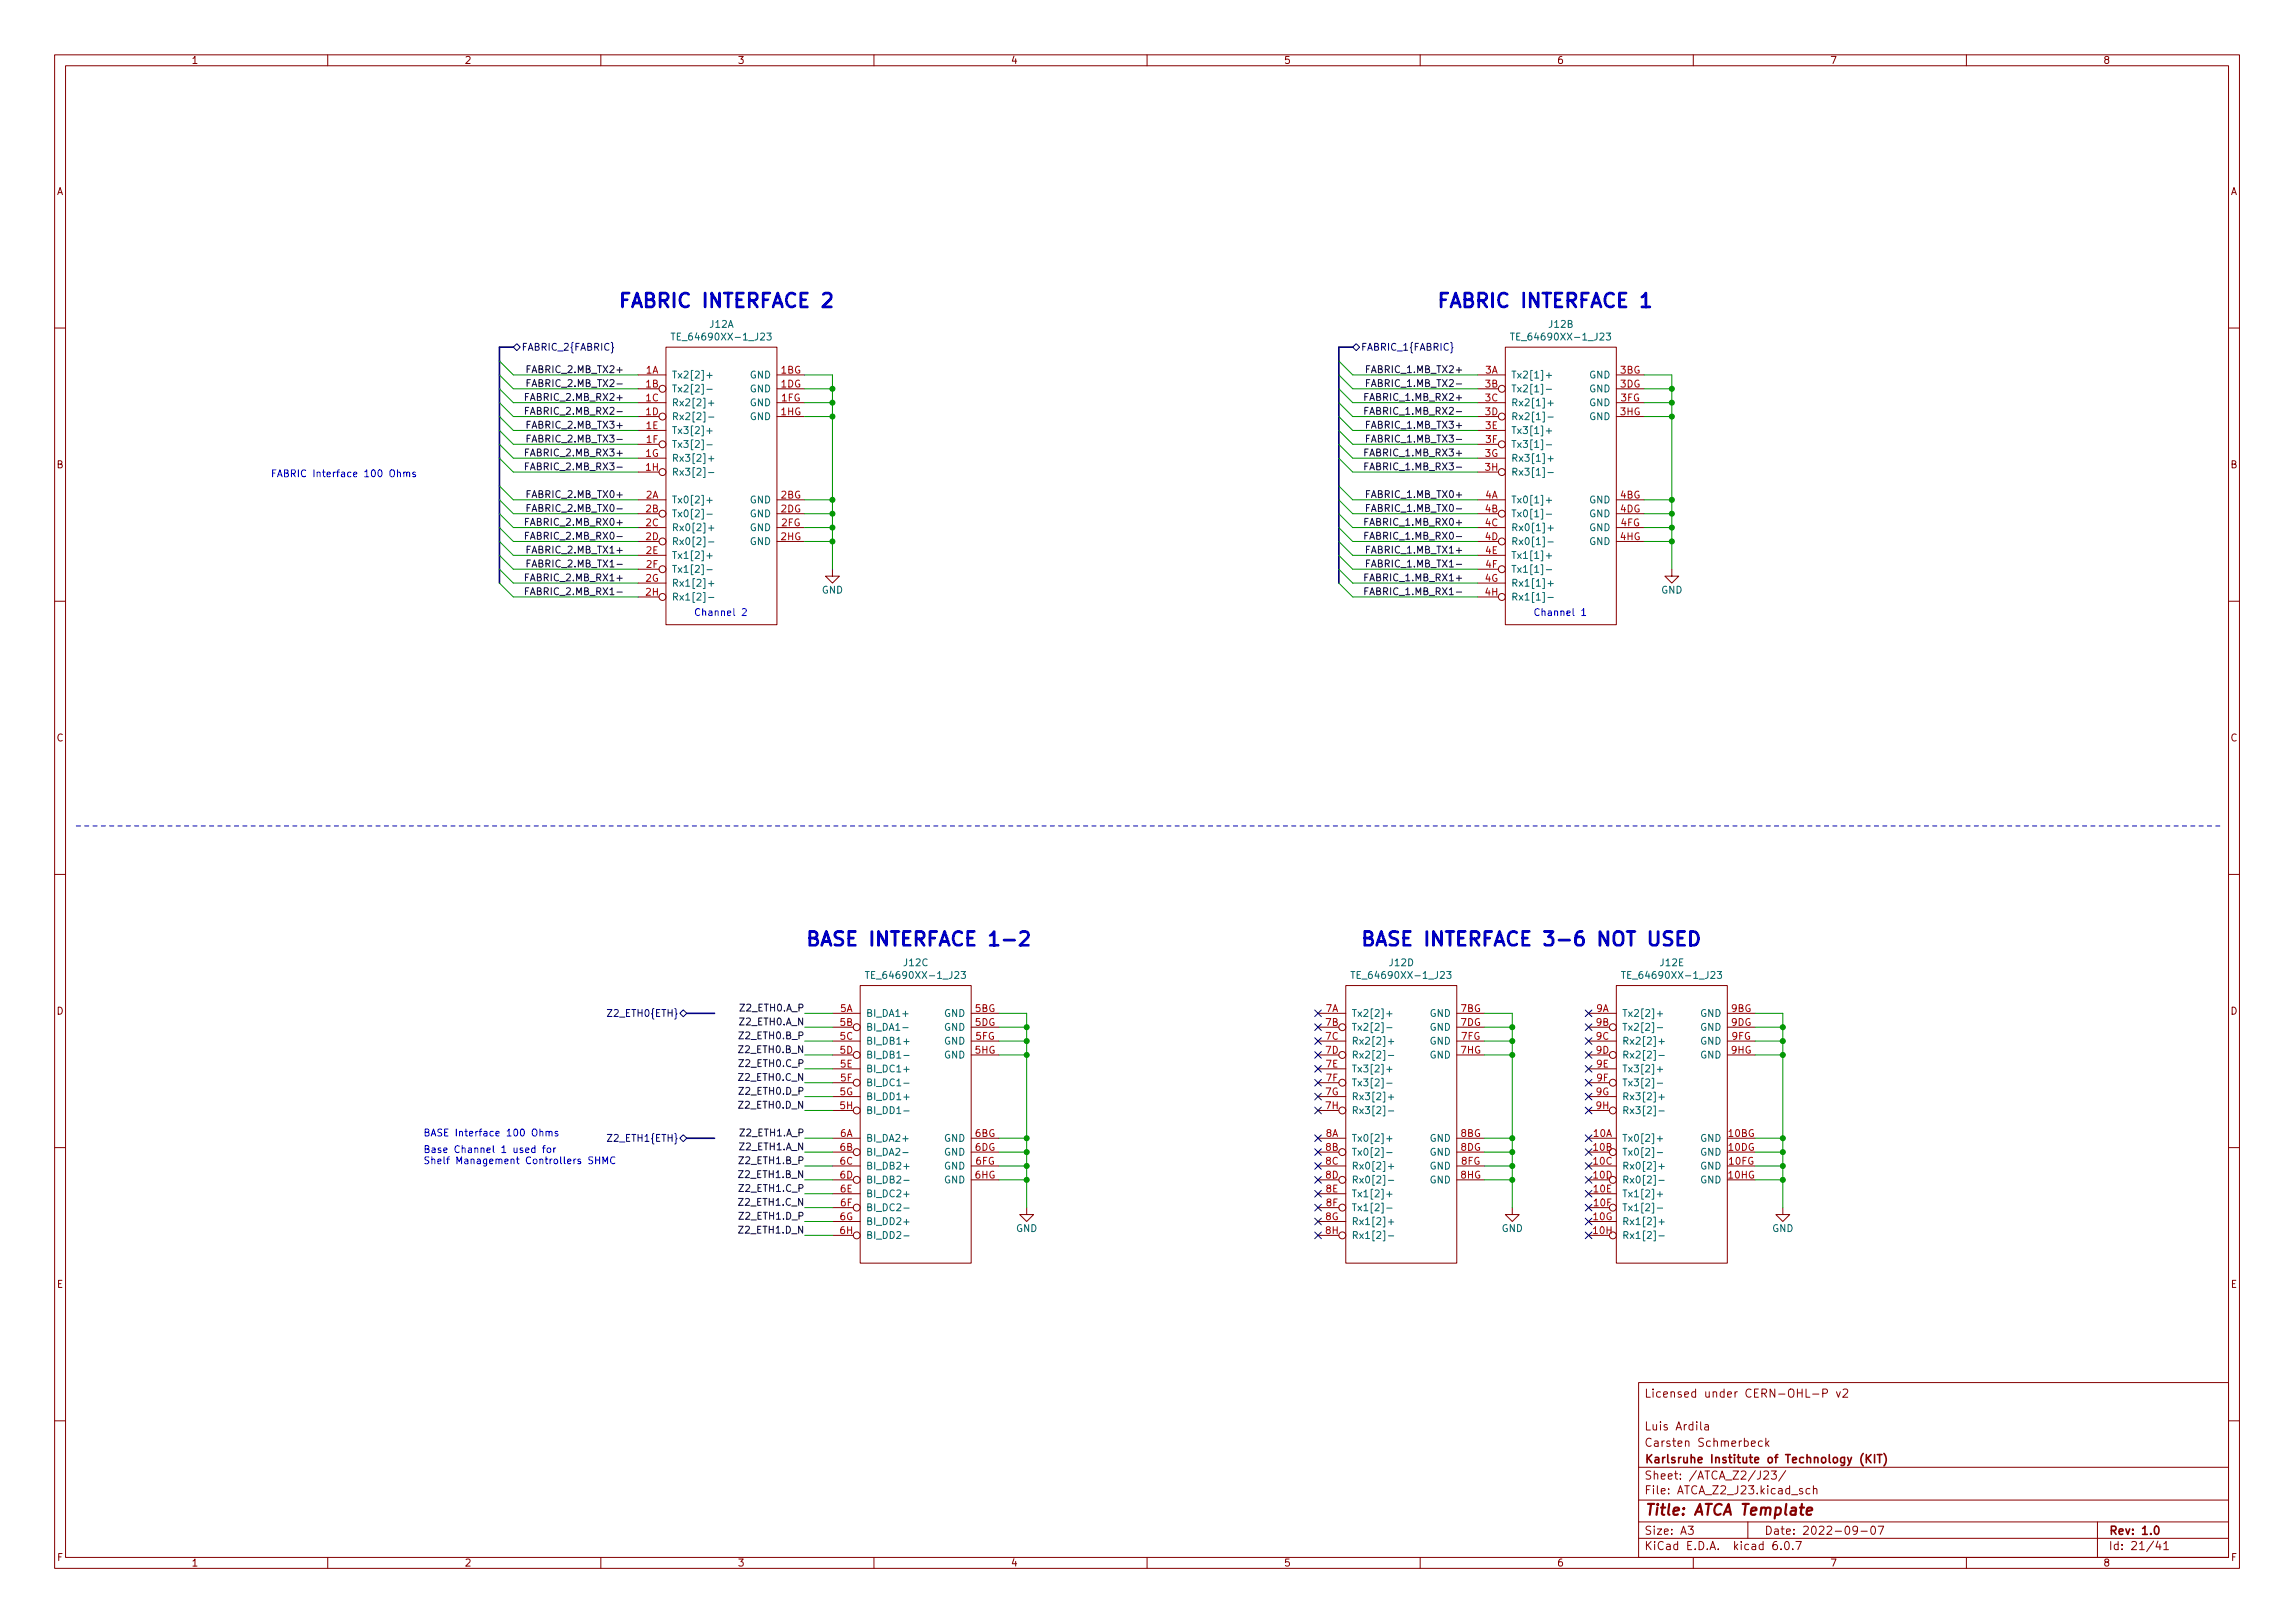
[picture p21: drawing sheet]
<svg xmlns="http://www.w3.org/2000/svg" width="420mm" height="297mm" viewBox="0 0 420 297" stroke-linecap="round" stroke-linejoin="round" font-family="sans-serif">
<defs><g id="words">
<g font-size="3.5" fill="#0000c2">
<text x="113" y="56.3">FABRIC INTERFACE 2</text>
<text x="262.9" y="56.3">FABRIC INTERFACE 1</text>
<text x="147.3" y="173.1">BASE INTERFACE 1-2</text>
<text x="248.9" y="173.1">BASE INTERFACE 3-6 NOT USED</text>
</g>
<text font-size="2.8" fill="#840000" x="301" y="277.3">Title: ATCA Template</text>
<g font-size="2.1" fill="#840000">
<text x="301" y="255.8">Licensed under CERN-OHL-P v2</text>
<text x="301" y="261.8">Luis Ardila</text>
<text x="301" y="267.8">Karlsruhe Institute of Technology (KIT)</text>
<text x="301" y="264.8">Carsten Schmerbeck</text>
<text x="301" y="273.5">File: ATCA_Z2_J23.kicad_sch</text>
<text x="301" y="270.8">Sheet: /ATCA_Z2/J23/</text>
<text x="301" y="280.9">Size: A3</text>
<text x="323" y="280.9">Date: 2022-09-07</text>
<text x="386" y="280.9">Rev: 1.0</text>
<text x="301" y="283.7">KiCad E.D.A. kicad 6.0.7</text>
<text x="386" y="283.7">Id: 21/41</text>
</g>
<g font-size="1.8" fill="#840000">
<text x="35" y="11.7">1</text>
<text x="85" y="11.7">2</text>
<text x="135" y="11.7">3</text>
<text x="185" y="11.7">4</text>
<text x="235" y="11.7">5</text>
<text x="285" y="11.7">6</text>
<text x="335" y="11.7">7</text>
<text x="385" y="11.7">8</text>
<text x="10.3" y="35.7">A</text>
<text x="408.3" y="35.7">A</text>
<text x="10.3" y="85.7">B</text>
<text x="408.3" y="85.7">B</text>
<text x="10.3" y="135.7">C</text>
<text x="408.3" y="135.7">C</text>
<text x="10.3" y="185.7">D</text>
<text x="408.3" y="185.7">D</text>
<text x="10.4" y="235.7">E</text>
<text x="408.4" y="235.7">E</text>
<text x="10.4" y="285.7">F</text>
<text x="35" y="286.7">1</text>
<text x="85" y="286.7">2</text>
<text x="135" y="286.7">3</text>
<text x="185" y="286.7">4</text>
<text x="235" y="286.7">5</text>
<text x="285" y="286.7">6</text>
<text x="335" y="286.7">7</text>
<text x="385" y="286.7">8</text>
<text x="408.4" y="285.7">F</text>
</g>
<g font-size="1.8" fill="#006464">
<text x="130" y="60">J12A</text>
<text x="283.6" y="60">J12B</text>
<text x="124.1" y="62.3">TE_64690XX-1_J23</text>
<text x="277.7" y="62.3">TE_64690XX-1_J23</text>
<text x="122.9" y="69.3">Tx2[2]+</text>
<text x="122.9" y="71.8">Tx2[2]-</text>
<text x="137.3" y="69.3">GND</text>
<text x="137.3" y="71.8">GND</text>
<text x="276.6" y="69.3">Tx2[1]+</text>
<text x="276.6" y="71.8">Tx2[1]-</text>
<text x="291" y="69.3">GND</text>
<text x="291" y="71.8">GND</text>
<text x="122.9" y="74.3">Rx2[2]+</text>
<text x="122.9" y="76.9">Rx2[2]-</text>
<text x="137.3" y="74.3">GND</text>
<text x="137.3" y="76.9">GND</text>
<text x="276.6" y="74.3">Rx2[1]+</text>
<text x="276.6" y="76.9">Rx2[1]-</text>
<text x="291" y="74.3">GND</text>
<text x="291" y="76.9">GND</text>
<text x="122.9" y="79.4">Tx3[2]+</text>
<text x="122.9" y="82">Tx3[2]-</text>
<text x="276.6" y="79.4">Tx3[1]+</text>
<text x="276.6" y="82">Tx3[1]-</text>
<text x="122.9" y="84.5">Rx3[2]+</text>
<text x="122.9" y="87">Rx3[2]-</text>
<text x="276.6" y="84.5">Rx3[1]+</text>
<text x="276.6" y="87">Rx3[1]-</text>
<text x="122.9" y="92.1">Tx0[2]+</text>
<text x="122.9" y="94.7">Tx0[2]-</text>
<text x="137.3" y="92.1">GND</text>
<text x="137.3" y="94.7">GND</text>
<text x="276.6" y="92.1">Tx0[1]+</text>
<text x="276.6" y="94.7">Tx0[1]-</text>
<text x="291" y="92.1">GND</text>
<text x="291" y="94.7">GND</text>
<text x="122.9" y="97.2">Rx0[2]+</text>
<text x="122.9" y="99.7">Rx0[2]-</text>
<text x="137.3" y="97.2">GND</text>
<text x="137.3" y="99.7">GND</text>
<text x="276.6" y="97.2">Rx0[1]+</text>
<text x="276.6" y="99.7">Rx0[1]-</text>
<text x="291" y="97.2">GND</text>
<text x="291" y="99.7">GND</text>
<text x="122.9" y="102.3">Tx1[2]+</text>
<text x="122.9" y="104.8">Tx1[2]-</text>
<text x="122.9" y="107.4">Rx1[2]+</text>
<text x="276.6" y="102.3">Tx1[1]+</text>
<text x="276.6" y="104.8">Tx1[1]-</text>
<text x="276.6" y="107.4">Rx1[1]+</text>
<text x="122.9" y="109.9">Rx1[2]-</text>
<text x="150.4" y="108.6">GND</text>
<text x="276.6" y="109.9">Rx1[1]-</text>
<text x="304.1" y="108.6">GND</text>
<text x="159.6" y="179.1">TE_64690XX-1_J23</text>
<text x="165.5" y="176.8">J12C</text>
<text x="248.5" y="179.1">TE_64690XX-1_J23</text>
<text x="254.4" y="176.8">J12D</text>
<text x="298.1" y="179.1">TE_64690XX-1_J23</text>
<text x="304" y="176.8">J12E</text>
<text x="158.5" y="186.1">BI_DA1+</text>
<text x="158.5" y="188.6">BI_DA1-</text>
<text x="158.5" y="191.2">BI_DB1+</text>
<text x="172.9" y="186.1">GND</text>
<text x="172.9" y="188.6">GND</text>
<text x="172.9" y="191.2">GND</text>
<text x="247.4" y="186.1">Tx2[2]+</text>
<text x="247.4" y="188.6">Tx2[2]-</text>
<text x="247.4" y="191.2">Rx2[2]+</text>
<text x="261.8" y="186.1">GND</text>
<text x="261.8" y="188.6">GND</text>
<text x="261.8" y="191.2">GND</text>
<text x="296.9" y="186.1">Tx2[2]+</text>
<text x="296.9" y="188.6">Tx2[2]-</text>
<text x="296.9" y="191.2">Rx2[2]+</text>
<text x="311.3" y="186.1">GND</text>
<text x="311.3" y="188.6">GND</text>
<text x="311.3" y="191.2">GND</text>
<text x="158.5" y="193.7">BI_DB1-</text>
<text x="158.5" y="196.3">BI_DC1+</text>
<text x="172.9" y="193.7">GND</text>
<text x="247.4" y="193.7">Rx2[2]-</text>
<text x="247.4" y="196.3">Tx3[2]+</text>
<text x="261.8" y="193.7">GND</text>
<text x="296.9" y="193.7">Rx2[2]-</text>
<text x="296.9" y="196.3">Tx3[2]+</text>
<text x="311.3" y="193.7">GND</text>
<text x="158.5" y="198.8">BI_DC1-</text>
<text x="158.5" y="201.3">BI_DD1+</text>
<text x="158.5" y="203.9">BI_DD1-</text>
<text x="247.4" y="198.8">Tx3[2]-</text>
<text x="247.4" y="201.3">Rx3[2]+</text>
<text x="247.4" y="203.9">Rx3[2]-</text>
<text x="296.9" y="198.8">Tx3[2]-</text>
<text x="296.9" y="201.3">Rx3[2]+</text>
<text x="296.9" y="203.9">Rx3[2]-</text>
<text x="158.5" y="209">BI_DA2+</text>
<text x="172.9" y="209">GND</text>
<text x="247.4" y="209">Tx0[2]+</text>
<text x="261.8" y="209">GND</text>
<text x="296.9" y="209">Tx0[2]+</text>
<text x="311.3" y="209">GND</text>
<text x="158.5" y="211.5">BI_DA2-</text>
<text x="158.5" y="214">BI_DB2+</text>
<text x="172.9" y="211.5">GND</text>
<text x="172.9" y="214">GND</text>
<text x="247.4" y="211.5">Tx0[2]-</text>
<text x="247.4" y="214">Rx0[2]+</text>
<text x="261.8" y="211.5">GND</text>
<text x="261.8" y="214">GND</text>
<text x="296.9" y="211.5">Tx0[2]-</text>
<text x="296.9" y="214">Rx0[2]+</text>
<text x="311.3" y="211.5">GND</text>
<text x="311.3" y="214">GND</text>
<text x="158.5" y="216.6">BI_DB2-</text>
<text x="158.5" y="219.1">BI_DC2+</text>
<text x="158.5" y="221.7">BI_DC2-</text>
<text x="172.9" y="216.6">GND</text>
<text x="247.4" y="216.6">Rx0[2]-</text>
<text x="247.4" y="219.1">Tx1[2]+</text>
<text x="247.4" y="221.7">Tx1[2]-</text>
<text x="261.8" y="216.6">GND</text>
<text x="296.9" y="216.6">Rx0[2]-</text>
<text x="296.9" y="219.1">Tx1[2]+</text>
<text x="296.9" y="221.7">Tx1[2]-</text>
<text x="311.3" y="216.6">GND</text>
<text x="158.5" y="224.2">BI_DD2+</text>
<text x="158.5" y="226.7">BI_DD2-</text>
<text x="186" y="225.5">GND</text>
<text x="247.4" y="224.2">Rx1[2]+</text>
<text x="247.4" y="226.7">Rx1[2]-</text>
<text x="274.9" y="225.5">GND</text>
<text x="296.9" y="224.2">Rx1[2]+</text>
<text x="296.9" y="226.7">Rx1[2]-</text>
<text x="324.4" y="225.5">GND</text>
</g>
<g font-size="1.8" fill="#000084">
<text x="95.4" y="64.2">FABRIC_2{FABRIC}</text>
<text x="249.1" y="64.2">FABRIC_1{FABRIC}</text>
<text x="111.8" y="186.1">Z2_ETH0{ETH}</text>
<text x="111.8" y="209">Z2_ETH1{ETH}</text>
</g>
<g font-size="1.8" fill="#0f0f0f">
<text x="97.1" y="68.3">FABRIC_2.MB_TX2+</text>
<text x="97.6" y="70.8">FABRIC_2.MB_TX2-</text>
<text x="250.8" y="68.3">FABRIC_1.MB_TX2+</text>
<text x="251.3" y="70.8">FABRIC_1.MB_TX2-</text>
<text x="97" y="73.3">FABRIC_2.MB_RX2+</text>
<text x="97.4" y="75.9">FABRIC_2.MB_RX2-</text>
<text x="250.6" y="73.3">FABRIC_1.MB_RX2+</text>
<text x="251.1" y="75.9">FABRIC_1.MB_RX2-</text>
<text x="97" y="83.5">FABRIC_2.MB_RX3+</text>
<text x="97.1" y="78.4">FABRIC_2.MB_TX3+</text>
<text x="97.6" y="81">FABRIC_2.MB_TX3-</text>
<text x="250.6" y="83.5">FABRIC_1.MB_RX3+</text>
<text x="250.8" y="78.4">FABRIC_1.MB_TX3+</text>
<text x="251.3" y="81">FABRIC_1.MB_TX3-</text>
<text x="97.4" y="86">FABRIC_2.MB_RX3-</text>
<text x="251.1" y="86">FABRIC_1.MB_RX3-</text>
<text x="97.1" y="91.1">FABRIC_2.MB_TX0+</text>
<text x="97.6" y="93.7">FABRIC_2.MB_TX0-</text>
<text x="250.8" y="91.1">FABRIC_1.MB_TX0+</text>
<text x="251.3" y="93.7">FABRIC_1.MB_TX0-</text>
<text x="97" y="96.2">FABRIC_2.MB_RX0+</text>
<text x="97.1" y="101.3">FABRIC_2.MB_TX1+</text>
<text x="97.4" y="98.7">FABRIC_2.MB_RX0-</text>
<text x="250.6" y="96.2">FABRIC_1.MB_RX0+</text>
<text x="250.8" y="101.3">FABRIC_1.MB_TX1+</text>
<text x="251.1" y="98.7">FABRIC_1.MB_RX0-</text>
<text x="97" y="106.4">FABRIC_2.MB_RX1+</text>
<text x="97.6" y="103.8">FABRIC_2.MB_TX1-</text>
<text x="250.6" y="106.4">FABRIC_1.MB_RX1+</text>
<text x="251.3" y="103.8">FABRIC_1.MB_TX1-</text>
<text x="97.4" y="108.9">FABRIC_2.MB_RX1-</text>
<text x="251.1" y="108.9">FABRIC_1.MB_RX1-</text>
<text x="135.8" y="185.1">Z2_ETH0.A_P</text>
<text x="135.7" y="187.6">Z2_ETH0.A_N</text>
<text x="135.8" y="190.2">Z2_ETH0.B_P</text>
<text x="135.7" y="197.8">Z2_ETH0.C_N</text>
<text x="135.7" y="192.7">Z2_ETH0.B_N</text>
<text x="135.8" y="195.3">Z2_ETH0.C_P</text>
<text x="135.7" y="202.9">Z2_ETH0.D_N</text>
<text x="135.8" y="200.3">Z2_ETH0.D_P</text>
<text x="135.8" y="208">Z2_ETH1.A_P</text>
<text x="135.7" y="210.5">Z2_ETH1.A_N</text>
<text x="135.7" y="215.6">Z2_ETH1.B_N</text>
<text x="135.8" y="213">Z2_ETH1.B_P</text>
<text x="135.7" y="220.7">Z2_ETH1.C_N</text>
<text x="135.8" y="218.1">Z2_ETH1.C_P</text>
<text x="135.7" y="225.7">Z2_ETH1.D_N</text>
<text x="135.8" y="223.2">Z2_ETH1.D_P</text>
</g>
<g font-size="1.8" fill="#a90000">
<text x="118.2" y="68.4">1A</text>
<text x="118.2" y="70.9">1B</text>
<text x="143" y="68.4">1BG</text>
<text x="143" y="70.9">1DG</text>
<text x="271.9" y="68.4">3A</text>
<text x="271.9" y="70.9">3B</text>
<text x="296.6" y="68.4">3BG</text>
<text x="296.6" y="70.9">3DG</text>
<text x="118.2" y="73.4">1C</text>
<text x="118.2" y="76">1D</text>
<text x="143" y="76">1HG</text>
<text x="143.1" y="73.4">1FG</text>
<text x="271.9" y="73.4">3C</text>
<text x="271.9" y="76">3D</text>
<text x="296.6" y="76">3HG</text>
<text x="296.7" y="73.4">3FG</text>
<text x="118.2" y="83.6">1G</text>
<text x="118.3" y="78.5">1E</text>
<text x="118.3" y="81.1">1F</text>
<text x="271.9" y="83.6">3G</text>
<text x="272" y="78.5">3E</text>
<text x="272" y="81.1">3F</text>
<text x="118.2" y="86.1">1H</text>
<text x="271.9" y="86.1">3H</text>
<text x="118.2" y="91.2">2A</text>
<text x="118.2" y="93.8">2B</text>
<text x="143" y="91.2">2BG</text>
<text x="143" y="93.8">2DG</text>
<text x="271.9" y="91.2">4A</text>
<text x="271.9" y="93.8">4B</text>
<text x="296.6" y="91.2">4BG</text>
<text x="296.6" y="93.8">4DG</text>
<text x="118.2" y="96.3">2C</text>
<text x="118.2" y="98.8">2D</text>
<text x="118.3" y="101.4">2E</text>
<text x="143" y="98.8">2HG</text>
<text x="143.1" y="96.3">2FG</text>
<text x="271.9" y="96.3">4C</text>
<text x="271.9" y="98.8">4D</text>
<text x="272" y="101.4">4E</text>
<text x="296.6" y="98.8">4HG</text>
<text x="296.7" y="96.3">4FG</text>
<text x="118.2" y="106.5">2G</text>
<text x="118.3" y="103.9">2F</text>
<text x="271.9" y="106.5">4G</text>
<text x="272" y="103.9">4F</text>
<text x="118.2" y="109">2H</text>
<text x="271.9" y="109">4H</text>
<text x="153.8" y="185.2">5A</text>
<text x="178.5" y="185.2">5BG</text>
<text x="242.7" y="185.2">7A</text>
<text x="267.4" y="185.2">7BG</text>
<text x="292.2" y="185.2">9A</text>
<text x="317" y="185.2">9BG</text>
<text x="153.8" y="187.7">5B</text>
<text x="153.8" y="190.3">5C</text>
<text x="178.5" y="187.7">5DG</text>
<text x="178.6" y="190.3">5FG</text>
<text x="242.7" y="187.7">7B</text>
<text x="242.7" y="190.3">7C</text>
<text x="267.4" y="187.7">7DG</text>
<text x="267.5" y="190.3">7FG</text>
<text x="292.2" y="187.7">9B</text>
<text x="292.2" y="190.3">9C</text>
<text x="317" y="187.7">9DG</text>
<text x="317.1" y="190.3">9FG</text>
<text x="153.8" y="192.8">5D</text>
<text x="153.9" y="195.4">5E</text>
<text x="153.9" y="197.9">5F</text>
<text x="178.5" y="192.8">5HG</text>
<text x="242.7" y="192.8">7D</text>
<text x="242.8" y="195.4">7E</text>
<text x="242.8" y="197.9">7F</text>
<text x="267.4" y="192.8">7HG</text>
<text x="292.2" y="192.8">9D</text>
<text x="292.3" y="195.4">9E</text>
<text x="292.3" y="197.9">9F</text>
<text x="317" y="192.8">9HG</text>
<text x="153.8" y="200.4">5G</text>
<text x="153.8" y="203">5H</text>
<text x="242.7" y="200.4">7G</text>
<text x="242.7" y="203">7H</text>
<text x="292.2" y="200.4">9G</text>
<text x="292.2" y="203">9H</text>
<text x="153.8" y="208.1">6A</text>
<text x="178.5" y="208.1">6BG</text>
<text x="242.7" y="208.1">8A</text>
<text x="267.4" y="208.1">8BG</text>
<text x="291.7" y="208.1">10A</text>
<text x="316.5" y="208.1">10BG</text>
<text x="153.8" y="210.6">6B</text>
<text x="153.8" y="213.1">6C</text>
<text x="153.8" y="215.7">6D</text>
<text x="178.5" y="210.6">6DG</text>
<text x="178.5" y="215.7">6HG</text>
<text x="178.6" y="213.1">6FG</text>
<text x="242.7" y="210.6">8B</text>
<text x="242.7" y="213.1">8C</text>
<text x="242.7" y="215.7">8D</text>
<text x="267.4" y="210.6">8DG</text>
<text x="267.4" y="215.7">8HG</text>
<text x="267.5" y="213.1">8FG</text>
<text x="291.7" y="210.6">10B</text>
<text x="291.7" y="213.1">10C</text>
<text x="291.7" y="215.7">10D</text>
<text x="316.5" y="210.6">10DG</text>
<text x="316.5" y="215.7">10HG</text>
<text x="316.6" y="213.1">10FG</text>
<text x="153.9" y="218.2">6E</text>
<text x="153.9" y="220.8">6F</text>
<text x="242.8" y="218.2">8E</text>
<text x="242.8" y="220.8">8F</text>
<text x="291.8" y="218.2">10E</text>
<text x="291.8" y="220.8">10F</text>
<text x="153.8" y="223.3">6G</text>
<text x="153.8" y="225.8">6H</text>
<text x="242.7" y="223.3">8G</text>
<text x="242.7" y="225.8">8H</text>
<text x="291.7" y="223.3">10G</text>
<text x="291.7" y="225.8">10H</text>
</g>
<g font-size="1.8" fill="#0000c2">
<text x="49.5" y="87.3">FABRIC Interface 100 Ohms</text>
<text x="127" y="112.7">Channel 2</text>
<text x="280.7" y="112.7">Channel 1</text>
<text x="77.5" y="208">BASE Interface 100 Ohms</text>
<text x="77.5" y="211">Base Channel 1 used for</text>
<text x="77.5" y="213">Shelf Management Controllers SHMC</text>
</g>
</g></defs>
<g fill="none" stroke="#840000" stroke-width=".18">
<path d="M10 10h400v277h-400zM12 12h396v273h-396zM60 10v2M110 10v2M160 10v2M210 10v2M260 10v2M310 10v2M360 10v2M10 60h2M116.8 68.6h5.1M116.8 71.2h3.8"/>
<path d="M116.8 73.7h5.1M116.8 76.2h3.8M116.8 78.8h5.1M121.9 63.5h20.3v50.8h-20.3zM142.2 68.6h5.1M142.2 71.2h5.1M142.2 73.7h5.1M142.2 76.2h5.1M270.5 68.6h5.1M270.5 71.2h3.8M270.5 73.7h5.1M270.5 76.2h3.8"/>
<path d="M270.5 78.8h5.1M275.6 63.5h20.3v50.8h-20.3zM295.9 68.6h5.1M295.9 71.2h5.1M295.9 73.7h5.1M295.9 76.2h5.1M408 60h2M116.8 81.3h3.8M116.8 83.9h5.1M116.8 86.4h3.8M116.8 91.5h5.1M116.8 94h3.8"/>
<path d="M116.8 96.6h5.1M116.8 99.1h3.8M142.2 91.5h5.1M142.2 94h5.1M142.2 96.6h5.1M142.2 99.1h5.1M270.5 81.3h3.8M270.5 83.9h5.1M270.5 86.4h3.8M270.5 91.5h5.1M270.5 94h3.8M270.5 96.6h5.1"/>
<path d="M270.5 99.1h3.8M295.9 91.5h5.1M295.9 94h5.1M295.9 96.6h5.1M295.9 99.1h5.1M10 110h2M116.8 101.6h5.1M116.8 104.2h3.8M116.8 106.7h5.1M116.8 109.3h3.8M152.4 104.2v1.2h1.3l-1.3 1.3-1.3-1.3h1.3M270.5 101.6h5.1"/>
<path d="M270.5 104.2h3.8M270.5 106.7h5.1M270.5 109.3h3.8M306.1 104.2v1.2h1.2l-1.2 1.3-1.3-1.3h1.3M408 110h2M10 160h2M408 160h2M152.4 185.5h5.1M152.4 188h3.8M152.4 190.5h5.1M152.4 193.1h3.8M152.4 195.6h5.1"/>
<path d="M152.4 198.2h3.8M157.5 180.4h20.3v50.8h-20.3zM177.8 185.5h5.1M177.8 188h5.1M177.8 190.5h5.1M177.8 193.1h5.1M241.3 185.5h5.1M241.3 188h3.8M241.3 190.5h5.1M241.3 193.1h3.8M241.3 195.6h5.1M241.3 198.2h3.8"/>
<path d="M246.4 180.4h20.3v50.8h-20.3zM266.7 185.5h5.1M266.7 188h5.1M266.7 190.5h5.1M266.7 193.1h5.1M290.8 185.5h5.1M290.8 188h3.8M290.8 190.5h5.1M290.8 193.1h3.8M290.8 195.6h5.1M290.8 198.2h3.8M295.9 180.4h20.3v50.8h-20.3z"/>
<path d="M316.2 185.5h5.1M316.2 188h5.1M316.2 190.5h5.1M316.2 193.1h5.1M10 210h2M152.4 200.7h5.1M152.4 203.2h3.8M152.4 208.3h5.1M152.4 210.9h3.8M152.4 213.4h5.1M152.4 215.9h3.8M152.4 218.5h5.1"/>
<path d="M177.8 208.3h5.1M177.8 210.9h5.1M177.8 213.4h5.1M177.8 215.9h5.1M241.3 200.7h5.1M241.3 203.2h3.8M241.3 208.3h5.1M241.3 210.9h3.8M241.3 213.4h5.1M241.3 215.9h3.8M241.3 218.5h5.1M266.7 208.3h5.1"/>
<path d="M266.7 210.9h5.1M266.7 213.4h5.1M266.7 215.9h5.1M290.8 200.7h5.1M290.8 203.2h3.8M290.8 208.3h5.1M290.8 210.9h3.8M290.8 213.4h5.1M290.8 215.9h3.8M290.8 218.5h5.1M316.2 208.3h5.1M316.2 210.9h5.1"/>
<path d="M316.2 213.4h5.1M316.2 215.9h5.1M408 210h2M152.4 221h3.8M152.4 223.6h5.1M152.4 226.1h3.8M188 221v1.3h1.2l-1.2 1.3-1.3-1.3h1.3M241.3 221h3.8M241.3 223.6h5.1M241.3 226.1h3.8M276.9 221v1.3h1.2l-1.2 1.3-1.3-1.3h1.3M290.8 221h3.8"/>
<path d="M290.8 223.6h5.1M290.8 226.1h3.8M326.4 221v1.3h1.3l-1.3 1.3-1.3-1.3h1.3M300 253h108v32h-108zM331.9 255.1h1.1M333.7 255l.7-.1 .2-.2-.1-.3-.2-.2h-.6v1.5M336.2 254.7l.4 1 .3-1M337.4 254.4l.6-.2 .2 .2 .1 .2-.9 1.1h.9M10 260h2M300 278.5h108M300 274.5h108M300 268.5h108"/>
<path d="M309.1 279.3h.9l-.5 .6 .4 .1v.7l-.2 .1h-.4l-.2-.1M311.4 260.2v1.3l.2 .2M312.1 260.8h.6l.1 .9M312.8 261.1h-.5a.29 .29 0 0 0-.2 .3 .29 .29 0 0 0 .2 .3l.5-.1M320 278.5v3M320.6 264.2l.8-.1-.1-.3-.4-.1-.3 .2 .1 .7h.6M322.6 263.8l-.4-.1-.3 .3v.4l.2 .2h.5M322.9 269.4l.6-.2 .2 .2 .1 .2-.9 1.1h.9M323.3 263.2v1.5M323.4 264.1l.4 .6M323.8 263.7l-.5 .6M324.3 269.2h.9l-.5 .6 .4 .1v.7l-.2 .1h-.4l-.2-.1"/>
<path d="M326.9 269.1l-1.3 2M330 272.5l-.4-.1-.2 .2 .1 .2 .5 .2v.3h-.6M331.4 272.5l-.5-.1-.3 .3v.4l.2 .2h.6M332 272.6l.2-.2 .4 .1v.9M332 271.9v1.5M340.1 280l-.3 .2h-.3l-.3-.2 .2-.6 .4-.1 .2 .2a.99 .99 0 0 1-.4 1.3h-.2M342.7 279.4l.2-.1a.8 .8 0 0 1 .5 .8 .8 .8 0 0 1-.5 .7 1 1 0 0 1-.2-1.4zM343.8 279.3h1.1l-.7 1.5M384 278.5v6.5M408 260h2M60 285v2M110 285v2"/>
<path d="M160 285v2M210 285v2M260 285v2M300 281.5h108M310 285v2M325.3 282.1a.59 .59 0 0 0-.7 .7v.5l.1 .2 .4 .1 .3-.1v-.5l-.1-.2-.4-.1-.3 .3M326.1 283.5v.1M326.8 282.3l.3-.2a.8 .8 0 0 1 .5 .8 .8 .8 0 0 1-.5 .7l-.3-.1-.1-.5zM328.2 283.5v.1M328.8 282.1h1l-.7 1.5M340.7 280.2h1.2M360 285v2"/>
<path d="M395.1 282l-.4 1.1h.9M395.4 282.6v1M396.1 282.5l.5-.4v1.5M396.1 283.6h.9"/>
<circle cx="121.3" cy="76.2" r=".63"/>
<circle cx="121.3" cy="71.2" r=".63"/>
<circle cx="275" cy="76.2" r=".63"/>
<circle cx="275" cy="71.2" r=".63"/>
<circle cx="121.3" cy="86.4" r=".63"/>
<circle cx="121.3" cy="99.1" r=".63"/>
<circle cx="121.3" cy="81.3" r=".63"/>
<circle cx="121.3" cy="94" r=".63"/>
<circle cx="275" cy="86.4" r=".63"/>
<circle cx="275" cy="99.1" r=".63"/>
<circle cx="275" cy="81.3" r=".63"/>
<circle cx="275" cy="94" r=".63"/>
<circle cx="121.3" cy="109.3" r=".63"/>
<circle cx="121.3" cy="104.2" r=".63"/>
<circle cx="275" cy="109.3" r=".63"/>
<circle cx="275" cy="104.2" r=".63"/>
<circle cx="156.8" cy="193.1" r=".63"/>
<circle cx="156.8" cy="188" r=".63"/>
<circle cx="156.8" cy="198.2" r=".63"/>
<circle cx="245.7" cy="193.1" r=".63"/>
<circle cx="245.7" cy="198.2" r=".63"/>
<circle cx="245.7" cy="188" r=".63"/>
<circle cx="295.3" cy="193.1" r=".63"/>
<circle cx="295.3" cy="188" r=".63"/>
<circle cx="295.3" cy="198.2" r=".63"/>
<circle cx="156.8" cy="203.2" r=".63"/>
<circle cx="156.8" cy="210.9" r=".63"/>
<circle cx="156.8" cy="215.9" r=".63"/>
<circle cx="245.7" cy="203.2" r=".63"/>
<circle cx="245.7" cy="210.9" r=".63"/>
<circle cx="245.7" cy="215.9" r=".63"/>
<circle cx="295.3" cy="210.9" r=".63"/>
<circle cx="295.3" cy="203.2" r=".63"/>
<circle cx="295.3" cy="215.9" r=".63"/>
<circle cx="156.8" cy="226.1" r=".63"/>
<circle cx="156.8" cy="221" r=".63"/>
<circle cx="245.7" cy="226.1" r=".63"/>
<circle cx="245.7" cy="221" r=".63"/>
<circle cx="295.3" cy="221" r=".63"/>
<circle cx="295.3" cy="226.1" r=".63"/>
</g>
<path d="M341.1 266a1.73 1.73 0 0 0 0 2.3M341.7 266.2v1.5M341.9 266.9l.6 .8M342.5 266.2l-.8 .9M343.2 266.2v1.5M343.7 266.2h.8M344.1 266.2v1.5M344.9 266a1.73 1.73 0 0 1 0 2.3M394.6 279.4l.2-.1a.8 .8 0 0 1 .5 .8 .8 .8 0 0 1-.5 .7 1 1 0 0 1-.2-1.4z" fill="none" stroke="#840000" stroke-width=".3"/>
<path d="M329.5 275.9h.8M330.8 276.6l.9-.2v-.4l-.6-.1-.3 .3v.9l.2 .1 .6-.1" fill="none" stroke="#840000" stroke-width=".4"/>
<g fill="none" stroke="#006464" stroke-width=".18">
<path d="M122.9 61h.7M123.2 61v1.2M129.4 68.7h1M129.4 71.2h1M129.4 78.9h1M129.7 73.8h1M129.7 76.3h1M129.9 68.2v1M129.9 78.4v1M130.2 73.3v1M140.4 61h.8l-.4 .4 .3 .2v.5l-.2 .1-.5-.1M276.5 61h.8"/>
<path d="M276.9 61v1.2M283.1 68.7h1M283.1 71.2h1M283.1 78.9h1M283.4 73.8h1M283.4 76.3h1M283.6 68.2v1M283.6 78.4v1M283.9 73.3v1M294.1 61h.8l-.5 .4 .4 .2v.5l-.2 .1-.5-.1M129.4 81.4h1M129.4 91.6h1"/>
<path d="M129.4 94.1h1M129.7 83.9h1M129.7 86.5h1M129.7 96.6h1M129.7 99.2h1M129.9 91.1v1M130.2 83.5v.9M130.2 96.2v.9M283.1 81.4h1M283.1 91.6h1M283.1 94.1h1M283.4 83.9h1"/>
<path d="M283.4 86.5h1M283.4 96.6h1M283.4 99.2h1M283.6 91.1v1M283.9 83.5v.9M283.9 96.2v.9M129.4 101.7h1M129.4 104.3h1M129.7 106.8h1M129.7 109.3h1M129.9 101.2v1M130.2 106.3v1"/>
<path d="M283.1 101.7h1M283.1 104.3h1M283.4 106.8h1M283.4 109.3h1M283.6 101.2v1M283.9 106.3v1M158.4 177.8h.7M158.8 177.8v1.3M176 177.8h.7l-.4 .5 .4 .1v.6l-.2 .1-.5-.1M247.3 177.8h.7M247.7 177.8v1.3M264.9 177.8h.7l-.4 .5 .4 .1v.6l-.2 .1-.5-.1"/>
<path d="M296.8 177.8h.8M297.2 177.8v1.3M314.4 177.8h.8l-.5 .5 .4 .1v.6l-.2 .1-.5-.1M165.3 185.5h1M165.3 188.1h1M165.5 190.6h.9M165.5 193.2h.9M165.5 195.7h.9M165.5 198.2h.9M253.9 185.5h1M253.9 188.1h1M253.9 195.7h1"/>
<path d="M253.9 198.2h1M254.2 190.6h1M254.2 193.2h1M254.4 185.1v.9M254.4 195.2v1M254.7 190.1v1M303.4 185.5h1M303.4 188.1h1M303.4 195.7h1M303.4 198.2h1M303.7 190.6h1M303.7 193.2h1"/>
<path d="M303.9 185.1v.9M303.9 195.2v1M304.2 190.1v1M165.3 208.4h1M165.3 210.9h1M165.5 200.8h.9M165.5 203.3h.9M165.5 213.5h.9M165.5 216h.9M165.5 218.6h.9M253.9 208.4h1M253.9 210.9h1"/>
<path d="M253.9 218.6h1M254.2 200.8h1M254.2 203.3h1M254.2 213.5h1M254.2 216h1M254.4 207.9v1M254.4 218.1v1M254.7 200.3v1M254.7 213v1M303.4 208.4h1M303.4 210.9h1M303.4 218.6h1"/>
<path d="M303.7 200.8h1M303.7 203.3h1M303.7 213.5h1M303.7 216h1M303.9 207.9v1M303.9 218.1v1M304.2 200.3v1M304.2 213v1M165.5 221.1h.9M165.5 223.6h.9M165.5 226.2h.9M253.9 221.1h1"/>
<path d="M254.2 223.6h1M254.2 226.2h1M254.7 223.2v.9M303.4 221.1h1M303.7 223.6h1M303.7 226.2h1M304.2 223.2v.9"/>
</g>
<g fill="none" stroke="#000084" stroke-width=".18">
<path d="M94 63.5l.6-.6 .6 .6-.6 .7zM111.9 62.7l.2 .1v.6l.2 .2-.2 .2v.6l-.2 .2M247.6 63.5l.7-.6 .6 .6-.6 .7zM265.6 62.7l.2 .1v.6l.2 .2-.2 .2v.6l-.2 .2M111.2 184.8h.8l-.8 1.2h.8M124.5 185.5l.6-.7 .6 .7-.6 .6zM240.7 192.5l1.2 1.2M240.7 184.8l1.2 1.3M240.7 195l1.2 1.2M240.7 197.5l1.2 1.3M240.7 187.4l1.2 1.2M240.7 189.9l1.2 1.2"/>
<path d="M241.9 192.5l-1.2 1.2M241.9 184.8l-1.2 1.3M241.9 195l-1.2 1.2M241.9 197.5l-1.2 1.3M241.9 187.4l-1.2 1.2M241.9 189.9l-1.2 1.2M290.2 197.5l1.2 1.3M290.2 195l1.2 1.2M290.2 187.4l1.2 1.2M290.2 189.9l1.2 1.2M290.2 184.8l1.2 1.3M290.2 192.5l1.2 1.2"/>
<path d="M291.4 197.5l-1.2 1.3M291.4 195l-1.2 1.2M291.4 187.4l-1.2 1.2M291.4 189.9l-1.2 1.2M291.4 184.8l-1.2 1.3M291.4 192.5l-1.2 1.2M111.2 207.6h.8l-.8 1.3h.8M124.5 208.3l.6-.6 .6 .6-.6 .7zM240.7 202.6l1.2 1.2M240.7 212.8l1.2 1.2M240.7 215.3l1.2 1.2M240.7 217.9l1.2 1.2"/>
<path d="M240.7 207.7l1.2 1.2M240.7 210.2l1.2 1.3M240.7 200.1l1.2 1.2M241.9 202.6l-1.2 1.2M241.9 212.8l-1.2 1.2M241.9 215.3l-1.2 1.2M241.9 217.9l-1.2 1.2M241.9 207.7l-1.2 1.2M241.9 210.2l-1.2 1.3M241.9 200.1l-1.2 1.2M290.2 207.7l1.2 1.2M290.2 202.6l1.2 1.2"/>
<path d="M290.2 200.1l1.2 1.2M290.2 210.2l1.2 1.3M290.2 217.9l1.2 1.2M290.2 212.8l1.2 1.2M290.2 215.3l1.2 1.2M291.4 207.7l-1.2 1.2M291.4 202.6l-1.2 1.2M291.4 200.1l-1.2 1.2M291.4 210.2l-1.2 1.3M291.4 217.9l-1.2 1.2M291.4 212.8l-1.2 1.2M291.4 215.3l-1.2 1.2"/>
<path d="M240.7 225.5l1.2 1.2M240.7 222.9l1.2 1.3M240.7 220.4l1.2 1.2M241.9 225.5l-1.2 1.2M241.9 222.9l-1.2 1.3M241.9 220.4l-1.2 1.2M290.2 225.5l1.2 1.2M290.2 220.4l1.2 1.2M290.2 222.9l1.2 1.3M291.4 225.5l-1.2 1.2M291.4 220.4l-1.2 1.2M291.4 222.9l-1.2 1.3"/>
</g>
<g fill="none" stroke="#0f0f0f" stroke-width=".18">
<path d="M96.2 72.6h.4M96.2 75.2h.4M96.5 77.7h.4M96.5 67.5h.4M96.5 70.1h.4M96.8 72h-.6v1.3M96.8 74.6h-.6v1.2M97.1 77.1h-.6v1.3M97.1 79.6h-.6v1.3M97.1 66.9h-.6v1.3M97.1 69.5h-.6v1.2M249.9 72.6h.4"/>
<path d="M249.9 75.2h.4M250.2 77.7h.4M250.2 67.5h.4M250.2 70.1h.4M250.5 72h-.6v1.3M250.5 74.6h-.6v1.2M250.8 77.1h-.6v1.3M250.8 79.6h-.6v1.3M250.8 69.5h-.6v1.2M250.8 66.9h-.6v1.3M96.2 98h.4M96.2 95.5h.4"/>
<path d="M96.2 85.3h.4M96.2 82.8h.4M96.5 92.9h.4M96.5 90.4h.4M96.5 80.2h.4M96.8 97.4h-.6v1.3M96.8 94.9h-.6v1.2M96.8 84.7h-.6v1.3M96.8 82.2h-.6v1.2M97.1 92.3h-.6v1.3M97.1 89.8h-.6v1.3M97.1 100h-.6v1.2"/>
<path d="M249.9 98h.4M249.9 95.5h.4M249.9 85.3h.4M249.9 82.8h.4M250.2 92.9h.4M250.2 90.4h.4M250.2 80.2h.4M250.5 97.4h-.6v1.3M250.5 94.9h-.6v1.2M250.5 84.7h-.6v1.3M250.5 82.2h-.6v1.2M250.8 92.3h-.6v1.3"/>
<path d="M250.8 89.8h-.6v1.3M250.8 100h-.6v1.2M96.2 105.6h.4M96.2 108.2h.4M96.5 103.1h.4M96.5 100.6h.4M96.8 107.6h-.6v1.2M96.8 105h-.6v1.3M97.1 102.5h-.6v1.3M249.9 105.6h.4M249.9 108.2h.4M250.2 103.1h.4"/>
<path d="M250.2 100.6h.4M250.5 105h-.6v1.3M250.5 107.6h-.6v1.2M250.8 102.5h-.6v1.3"/>
</g>
<path d="M150.7 53.9l.4-.3h.6a.69 .69 0 0 1 .4 1.1l-1.5 1.5h1.6M300.6 54.4l.7-.8v2.6M300.6 56.2h1.4M183.8 172h2M186.8 170.7l.4-.2h.6a.69 .69 0 0 1 .4 1.1l-1.5 1.4h1.6M307.2 171.7h.8M308.4 170.5h-1.2v2.5h1.2M309.5 170.5a1.34 1.34 0 0 1 1.4 .8 1.34 1.34 0 0 1-.4 1.6l-1 .1z" fill="none" stroke="#0000c2" stroke-width=".51"/>
<g fill="none" stroke="#0000c2" stroke-width=".18">
<path d="M72.8 86.5l.2-.1 .3 .1v.8M72.8 86v1.3M73.9 86.5l.2-.1 .3 .1 .1 .8M73.9 86.4v.9M74.5 86.6l.1-.2 .3 .1 .1 .8M76 86.5l-.3-.1-.1 .2v.2l.4 .1v.3h-.4M135.9 111.5l.5-.1 .2 .3-.8 1h.8M289.6 111.7l.3-.3v1.3M289.6 112.7h.7M97.9 210.2l-.3-.1-.3 .2 .1 .6h.5M97.9 209.7v1.2M98.8 207.2l.2-.1h.3l.1 .8"/>
<path d="M98.8 206.6v1.3M99.3 210.1h.5M99.8 209.7l-.3 .2v1M100 207.2l.2-.1h.3v.8M100 207.1v.8M100.2 210.2l.2-.1 .4 .1v.5l-.1 .2h-.3l-.2-.1zM100.5 207.2l.2-.1h.3l.1 .8M101.4 210.1v.8M101.7 210.1l-.3 .2M102.1 207.1h-.3l-.2 .1 .1 .2 .4 .1v.3h-.5M108.5 211.8l-.5-.1-.2 .3 .1 .3 .5 .2v.4l-.1 .1-.5-.1M109.1 211.7v1.3"/>
<path d="M109.1 212.3h.7M109.8 211.7v1.3M110.4 213v-1.3l.4 .9 .4-.9v1.3M112.6 211.8a.6 .6 0 0 0-.9 .5 .6 .6 0 0 0 .6 .7l.3-.1"/>
</g>
<path d="M14 151.2h392.4" fill="none" stroke="#0000c2" stroke-width=".18" stroke-dasharray=".8 .8"/>
<path d="M94 63.5h-2.6v43.2M247.6 63.5h-2.5v43.2M125.7 185.5h5.1M125.7 208.3h5.1" fill="none" stroke="#000084" stroke-width=".3"/>
<g fill="none" stroke="#009600" stroke-width=".18">
<path d="M91.4 73.7l2.6 2.5h22.8M91.4 68.6l2.6 2.6h22.8M91.4 71.2l2.6 2.5h22.8M91.4 66.1l2.6 2.5h22.8M91.4 76.2l2.6 2.6h22.8M91.4 78.8l2.6 2.5h22.8M147.3 68.6h5.1v35.6M147.3 76.2h5.1M147.3 71.2h5.1M147.3 73.7h5.1M245.1 73.7l2.5 2.5h22.9M245.1 68.6l2.5 2.6h22.9"/>
<path d="M245.1 71.2l2.5 2.5h22.9M245.1 66.1l2.5 2.5h22.9M245.1 76.2l2.5 2.6h22.9M245.1 78.8l2.5 2.5h22.9M301 76.2h5.1M301 68.6h5.1v35.6M301 71.2h5.1M301 73.7h5.1M91.4 94l2.6 2.6h22.8M91.4 96.6l2.6 2.5h22.8M91.4 88.9l2.6 2.6h22.8M91.4 99.1l2.6 2.5h22.8"/>
<path d="M91.4 91.5l2.6 2.5h22.8M91.4 81.3l2.6 2.6h22.8M91.4 83.9l2.6 2.5h22.8M147.3 96.6h5.1M147.3 99.1h5.1M147.3 91.5h5.1M147.3 94h5.1M245.1 94l2.5 2.6h22.9M245.1 96.6l2.5 2.5h22.9M245.1 88.9l2.5 2.6h22.9M245.1 99.1l2.5 2.5h22.9M245.1 91.5l2.5 2.5h22.9"/>
<path d="M245.1 81.3l2.5 2.6h22.9M245.1 83.9l2.5 2.5h22.9M301 96.6h5.1M301 99.1h5.1M301 91.5h5.1M301 94h5.1M91.4 101.6l2.6 2.6h22.8M91.4 106.7l2.6 2.6h22.8M91.4 104.2l2.6 2.5h22.8M245.1 101.6l2.5 2.6h22.9M245.1 106.7l2.5 2.6h22.9M245.1 104.2l2.5 2.5h22.9"/>
<path d="M147.3 188h5.1M147.3 190.5h5.1M147.3 185.5h5.1M147.3 195.6h5.1M147.3 193.1h5.1M147.3 198.2h5.1M182.9 185.5h5.1v35.5M182.9 188h5.1M182.9 190.5h5.1M182.9 193.1h5.1M271.8 188h5.1M271.8 190.5h5.1"/>
<path d="M271.8 185.5h5.1v35.5M271.8 193.1h5.1M321.3 188h5.1M321.3 185.5h5.1v35.5M321.3 190.5h5.1M321.3 193.1h5.1M147.3 208.3h5.1M147.3 213.4h5.1M147.3 203.2h5.1M147.3 215.9h5.1M147.3 218.5h5.1M147.3 210.9h5.1"/>
<path d="M147.3 200.7h5.1M182.9 208.3h5.1M182.9 213.4h5.1M182.9 215.9h5.1M182.9 210.9h5.1M271.8 208.3h5.1M271.8 213.4h5.1M271.8 215.9h5.1M271.8 210.9h5.1M321.3 208.3h5.1M321.3 213.4h5.1M321.3 215.9h5.1"/>
<path d="M321.3 210.9h5.1M147.3 226.1h5.1M147.3 221h5.1M147.3 223.6h5.1"/>
</g>
<g fill="#009600" stroke="#009600" stroke-width=".18">
<circle cx="306.1" cy="73.7" r=".46"/>
<circle cx="306.1" cy="76.2" r=".46"/>
<circle cx="306.1" cy="96.6" r=".46"/>
<circle cx="306.1" cy="91.5" r=".46"/>
<circle cx="306.1" cy="94" r=".46"/>
<circle cx="306.1" cy="71.2" r=".46"/>
<circle cx="276.9" cy="190.5" r=".46"/>
<circle cx="276.9" cy="188" r=".46"/>
<circle cx="326.4" cy="188" r=".46"/>
<circle cx="306.1" cy="99.1" r=".46"/>
<circle cx="326.4" cy="193.1" r=".46"/>
<circle cx="188" cy="210.9" r=".46"/>
<circle cx="188" cy="208.3" r=".46"/>
<circle cx="188" cy="193.1" r=".46"/>
<circle cx="188" cy="190.5" r=".46"/>
<circle cx="188" cy="215.9" r=".46"/>
<circle cx="188" cy="213.4" r=".46"/>
<circle cx="188" cy="188" r=".46"/>
<circle cx="326.4" cy="208.3" r=".46"/>
<circle cx="326.4" cy="210.9" r=".46"/>
<circle cx="326.4" cy="190.5" r=".46"/>
<circle cx="326.4" cy="215.9" r=".46"/>
<circle cx="326.4" cy="213.4" r=".46"/>
<circle cx="152.4" cy="91.5" r=".46"/>
<circle cx="152.4" cy="94" r=".46"/>
<circle cx="152.4" cy="76.2" r=".46"/>
<circle cx="276.9" cy="208.3" r=".46"/>
<circle cx="276.9" cy="210.9" r=".46"/>
<circle cx="276.9" cy="193.1" r=".46"/>
<circle cx="276.9" cy="215.9" r=".46"/>
<circle cx="276.9" cy="213.4" r=".46"/>
<circle cx="152.4" cy="96.6" r=".46"/>
<circle cx="152.4" cy="99.1" r=".46"/>
<circle cx="152.4" cy="71.2" r=".46"/>
<circle cx="152.4" cy="73.7" r=".46"/>
</g>
<use href="#words"/>
</svg>
